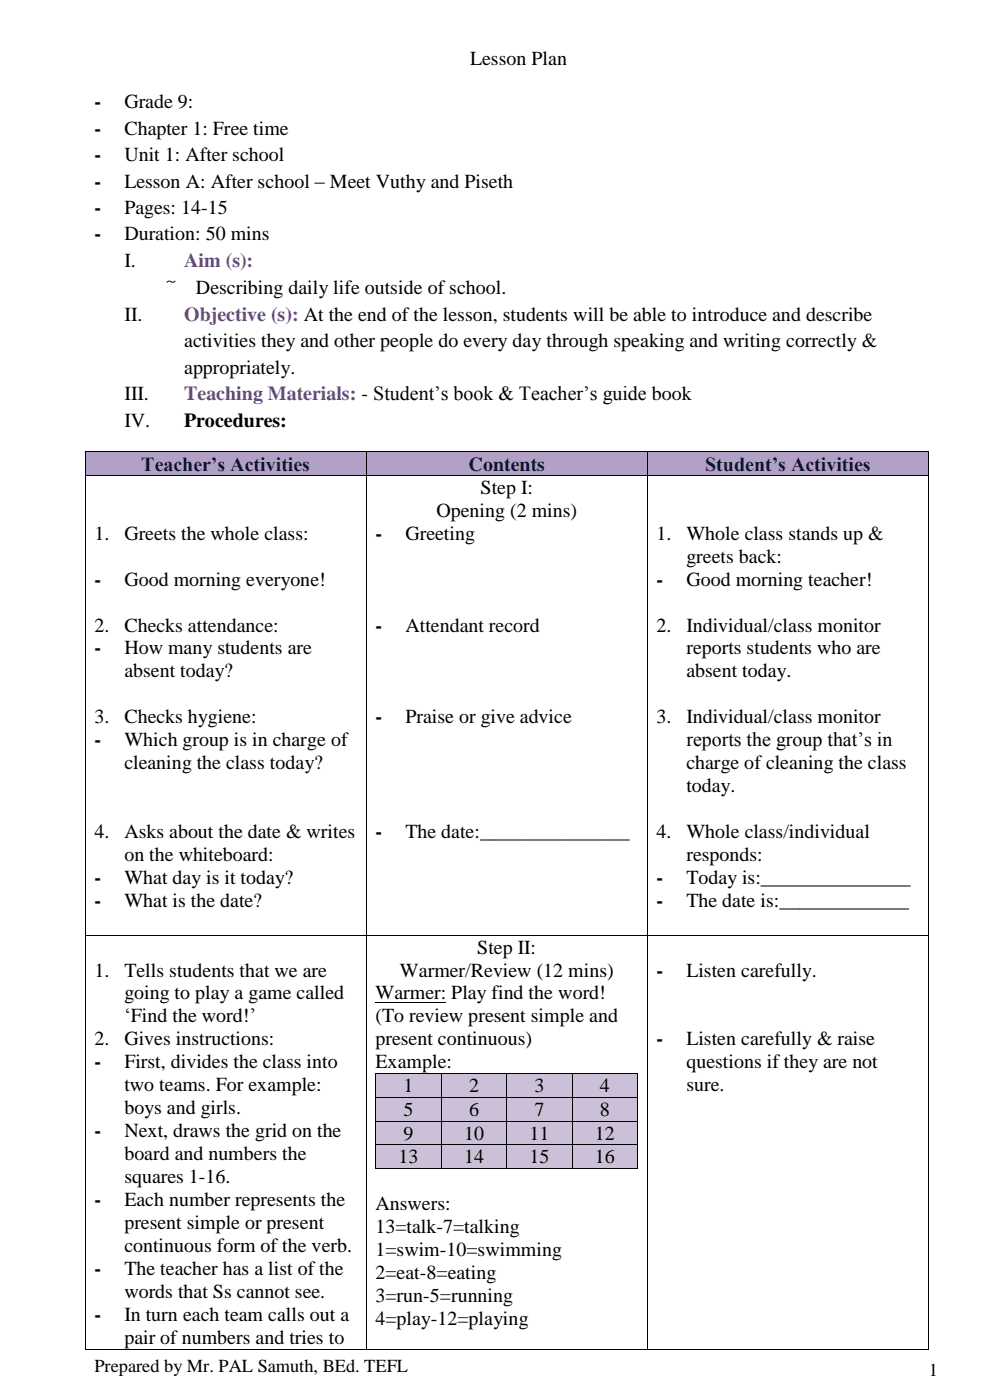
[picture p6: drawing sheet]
<svg xmlns="http://www.w3.org/2000/svg" width="210mm" height="297mm" viewBox="0 0 210 297" stroke-linecap="round" stroke-linejoin="round" font-family="sans-serif">
<defs><g id="words">
<g font-size="4.2">
<text x="99.8" y="13.8">Lesson Plan</text>
<text x="20" y="23">-</text>
<text x="26.4" y="23">Grade 9:</text>
<text x="20" y="28.6">-</text>
<text x="26.4" y="28.6">Chapter 1: Free time</text>
<text x="20" y="34.2">-</text>
<text x="26.4" y="34.2">Unit 1: After school</text>
<text x="20" y="39.8">-</text>
<text x="26.4" y="39.8">Lesson A: After school – Meet Vuthy and Piseth</text>
<text x="20" y="45.4">-</text>
<text x="26.4" y="45.4">Pages: 14-15</text>
<text x="20" y="51">-</text>
<text x="26.4" y="51">Duration: 50 mins</text>
<text x="26.4" y="56.6">I.</text>
<text x="35.2" y="62.4">~</text>
<text x="41.6" y="62.4">Describing daily life outside of school.</text>
<text x="26.4" y="68.1">II.</text>
<text x="39.1" y="73.7">activities they and other people do every day through speaking and writing correctly &amp;</text>
<text x="39.1" y="79.3">appropriately.</text>
<text x="26.4" y="84.9">III.</text>
<text x="26.4" y="90.6">IV.</text>
<text x="39.1" y="90.6">Procedures:</text>
<text x="102" y="104.8">Step I:</text>
<text x="92.6" y="109.7">Opening (2 mins)</text>
<text x="20" y="114.5">1.</text>
<text x="26.4" y="114.5">Greets the whole class:</text>
<text x="79.6" y="114.5">-</text>
<text x="86" y="114.5">Greeting</text>
<text x="139.3" y="114.5">1.</text>
<text x="145.6" y="114.5">Whole class stands up &amp;</text>
<text x="145.6" y="119.4">greets back:</text>
<text x="20" y="124.3">-</text>
<text x="26.4" y="124.3">Good morning everyone!</text>
<text x="139.3" y="124.3">-</text>
<text x="145.6" y="124.3">Good morning teacher!</text>
<text x="20" y="134">2.</text>
<text x="26.4" y="134">Checks attendance:</text>
<text x="79.6" y="134">-</text>
<text x="86" y="134">Attendant record</text>
<text x="139.3" y="134">2.</text>
<text x="145.6" y="134">Individual/class monitor</text>
<text x="20" y="138.9">-</text>
<text x="26.4" y="138.9">How many students are</text>
<text x="26.4" y="143.7">absent today?</text>
<text x="145.6" y="138.9">reports students who are</text>
<text x="145.6" y="143.7">absent today.</text>
<text x="20" y="153.5">3.</text>
<text x="26.4" y="153.5">Checks hygiene:</text>
<text x="79.6" y="153.5">-</text>
<text x="86" y="153.5">Praise or give advice</text>
<text x="139.3" y="153.5">3.</text>
<text x="145.6" y="153.5">Individual/class monitor</text>
<text x="20" y="158.4">-</text>
<text x="26.4" y="158.4">Which group is in charge of</text>
<text x="145.6" y="158.4">reports the group that’s in</text>
<text x="26.4" y="163.2">cleaning the class today?</text>
<text x="145.6" y="163.2">charge of cleaning the class</text>
<text x="145.6" y="168.1">today.</text>
<text x="20" y="177.8">4.</text>
<text x="26.4" y="177.8">Asks about the date &amp; writes</text>
<text x="79.6" y="177.8">-</text>
<text x="86" y="177.8">The date:_______________</text>
<text x="139.3" y="177.8">4.</text>
<text x="145.6" y="177.8">Whole class/individual</text>
<text x="26.4" y="182.7">on the whiteboard:</text>
<text x="145.6" y="182.7">responds:</text>
<text x="20" y="187.6">-</text>
<text x="26.4" y="187.6">What day is it today?</text>
<text x="139.3" y="187.6">-</text>
<text x="145.6" y="187.6">Today is:_______________</text>
<text x="20" y="192.4">-</text>
<text x="26.4" y="192.4">What is the date?</text>
<text x="139.3" y="192.4">-</text>
<text x="145.6" y="192.4">The date is:_____________</text>
<text x="101.2" y="202.3">Step II:</text>
<text x="20" y="207.2">1.</text>
<text x="26.4" y="207.2">Tells students that we are</text>
<text x="84.9" y="207.2">Warmer/Review (12 mins)</text>
<text x="139.3" y="207.2">-</text>
<text x="145.6" y="207.2">Listen carefully.</text>
<text x="26.4" y="212.1">going to play a game called</text>
<text x="79.6" y="212.1">Warmer: Play find the word!</text>
<text x="20" y="221.8">2.</text>
<text x="26.4" y="217">‘Find the word!’</text>
<text x="26.4" y="221.8">Gives instructions:</text>
<text x="79.6" y="217">(To review present simple and</text>
<text x="79.6" y="221.8">present continuous)</text>
<text x="139.3" y="221.8">-</text>
<text x="145.6" y="221.8">Listen carefully &amp; raise</text>
<text x="20" y="226.7">-</text>
<text x="26.4" y="226.7">First, divides the class into</text>
<text x="79.6" y="226.7">Example:</text>
<text x="145.6" y="226.7">questions if they are not</text>
<text x="26.4" y="231.6">two teams. For example:</text>
<text x="85.6" y="231.7">1</text>
<text x="99.5" y="231.7">2</text>
<text x="113.4" y="231.7">3</text>
<text x="127.3" y="231.7">4</text>
<text x="145.6" y="231.6">sure.</text>
<text x="26.4" y="236.4">boys and girls.</text>
<text x="85.6" y="236.8">5</text>
<text x="99.5" y="236.8">6</text>
<text x="113.4" y="236.8">7</text>
<text x="127.3" y="236.8">8</text>
<text x="20" y="241.3">-</text>
<text x="26.4" y="241.3">Next, draws the grid on the</text>
<text x="85.6" y="241.8">9</text>
<text x="98.4" y="241.8">10</text>
<text x="112.3" y="241.8">11</text>
<text x="126.2" y="241.8">12</text>
<text x="26.4" y="246.2">board and numbers the</text>
<text x="26.4" y="251">squares 1-16.</text>
<text x="84.6" y="246.8">13</text>
<text x="98.4" y="246.8">14</text>
<text x="112.3" y="246.8">15</text>
<text x="126.2" y="246.8">16</text>
<text x="20" y="255.9">-</text>
<text x="26.4" y="255.9">Each number represents the</text>
<text x="79.6" y="256.8">Answers:</text>
<text x="26.4" y="260.8">present simple or present</text>
<text x="79.6" y="261.7">13=talk-7=talking</text>
<text x="26.4" y="265.6">continuous form of the verb.</text>
<text x="79.6" y="266.5">1=swim-10=swimming</text>
<text x="20" y="270.5">-</text>
<text x="26.4" y="270.5">The teacher has a list of the</text>
<text x="26.4" y="275.4">words that Ss cannot see.</text>
<text x="79.6" y="271.4">2=eat-8=eating</text>
<text x="20" y="280.2">-</text>
<text x="26.4" y="280.2">In turn each team calls out a</text>
<text x="79.6" y="276.3">3=run-5=running</text>
<text x="79.6" y="281.1">4=play-12=playing</text>
<text x="26.4" y="285.1">pair of numbers and tries to</text>
</g>
<g font-size="4.2" fill="#7030a0">
<text x="39.1" y="56.6">Aim (s):</text>
<text x="39.1" y="68.1">Objective (s): At the end of the lesson, students will be able to introduce and describe</text>
<text x="39.1" y="84.9">Teaching Materials: - Student’s book &amp; Teacher’s guide book</text>
</g>
<g font-size="4.2" fill="#002060">
<text x="30" y="99.8">Teacher’s Activities</text>
<text x="99.4" y="99.8">Contents</text>
<text x="149.6" y="99.8">Student’s Activities</text>
</g>
<g font-size="3.9">
<text x="20" y="291.1">Prepared by Mr. PAL Samuth, BEd. TEFL</text>
<text x="197" y="291.9">1</text>
</g>
</g></defs>
<g fill="#b2a1c7">
<path d="M18.2 95.9h1.8v4.9h-1.8z" fill-rule="evenodd"/>
<path d="M75.8 95.9h1.9v4.9h-1.9z" fill-rule="evenodd"/>
<path d="M20 95.9h55.8v4.9h-55.8z" fill-rule="evenodd"/>
<path d="M77.8 95.9h1.8v4.9h-1.8z" fill-rule="evenodd"/>
<path d="M135.4 95.9h1.9v4.9h-1.9z" fill-rule="evenodd"/>
<path d="M79.6 95.9h55.8v4.9h-55.8z" fill-rule="evenodd"/>
<path d="M137.4 95.9h1.9v4.9h-1.9z" fill-rule="evenodd"/>
<path d="M195.1 95.9h1.8v4.9h-1.8z" fill-rule="evenodd"/>
<path d="M139.3 95.9h55.8v4.9h-55.8z" fill-rule="evenodd"/>
</g>
<g fill="#000">
<path d="M18 95.8h.2v.1h-.2z" fill-rule="evenodd"/>
<path d="M18 95.8h.2v.1h-.2z" fill-rule="evenodd"/>
<path d="M77.7 95.8h.1v.1h-.1z" fill-rule="evenodd"/>
<path d="M137.3 95.8h.1v.1h-.1z" fill-rule="evenodd"/>
<path d="M196.9 95.8h.2v.1h-.2z" fill-rule="evenodd"/>
<path d="M196.9 95.8h.2v.1h-.2z" fill-rule="evenodd"/>
<path d="M18 100.8h.2v.2h-.2z" fill-rule="evenodd"/>
<path d="M77.7 100.8h.1v.2h-.1z" fill-rule="evenodd"/>
<path d="M137.3 100.8h.1v.2h-.1z" fill-rule="evenodd"/>
<path d="M196.9 100.8h.2v.2h-.2z" fill-rule="evenodd"/>
</g>
<g fill="none" stroke="#000" stroke-width=".21">
<path d="M18.1 95.9v4.9M18.2 95.9h59.5M77.7 95.9v4.9M77.8 95.9h59.5M137.4 95.9v4.9M137.4 95.9h59.5M197 95.9v4.9M18.1 101v97.4M18.2 100.9h59.5M77.7 101v97.4M77.8 100.9h59.5M137.4 101v97.4"/>
<path d="M137.4 100.9h59.5M197 101v97.4M79.6 212.6h15.1"/>
</g>
<g fill="#ccc0d9">
<path d="M79.8 227.9h1.8v4.9h-1.8z" fill-rule="evenodd"/>
<path d="M91.7 227.9h1.8v4.9h-1.8z" fill-rule="evenodd"/>
<path d="M81.6 227.9h10.1v4.9h-10.1z" fill-rule="evenodd"/>
<path d="M93.7 227.9h1.8v4.9h-1.8z" fill-rule="evenodd"/>
<path d="M105.6 227.9h1.8v4.9h-1.8z" fill-rule="evenodd"/>
<path d="M95.5 227.9h10.1v4.9h-10.1z" fill-rule="evenodd"/>
<path d="M107.6 227.9h1.8v4.9h-1.8z" fill-rule="evenodd"/>
<path d="M119.5 227.9h1.8v4.9h-1.8z" fill-rule="evenodd"/>
<path d="M109.4 227.9h10.1v4.9h-10.1z" fill-rule="evenodd"/>
<path d="M121.5 227.9h1.8v4.9h-1.8z" fill-rule="evenodd"/>
<path d="M133.4 227.9h1.8v4.9h-1.8z" fill-rule="evenodd"/>
<path d="M123.3 227.9h10.1v4.9h-10.1z" fill-rule="evenodd"/>
</g>
<g fill="#000">
<path d="M79.6 227.7h.2v.2h-.2z" fill-rule="evenodd"/>
<path d="M79.6 227.7h.2v.2h-.2z" fill-rule="evenodd"/>
<path d="M93.5 227.7h.2v.2h-.2z" fill-rule="evenodd"/>
<path d="M107.4 227.7h.2v.2h-.2z" fill-rule="evenodd"/>
<path d="M121.3 227.7h.2v.2h-.2z" fill-rule="evenodd"/>
<path d="M135.2 227.7h.2v.2h-.2z" fill-rule="evenodd"/>
<path d="M135.2 227.7h.2v.2h-.2z" fill-rule="evenodd"/>
</g>
<path d="M79.7 227.9v4.9M79.8 227.8h13.7M93.6 227.9v4.9M93.7 227.8h13.7M107.5 227.9v4.9M107.6 227.8h13.7M121.4 227.9v4.9M121.5 227.8h13.7M135.3 227.9v4.9" fill="none" stroke="#000" stroke-width=".21"/>
<g fill="#ccc0d9">
<path d="M79.8 233h1.8v4.8h-1.8z" fill-rule="evenodd"/>
<path d="M91.7 233h1.8v4.8h-1.8z" fill-rule="evenodd"/>
<path d="M81.6 233h10.1v4.8h-10.1z" fill-rule="evenodd"/>
<path d="M93.7 233h1.8v4.8h-1.8z" fill-rule="evenodd"/>
<path d="M105.6 233h1.8v4.8h-1.8z" fill-rule="evenodd"/>
<path d="M95.5 233h10.1v4.8h-10.1z" fill-rule="evenodd"/>
<path d="M107.6 233h1.8v4.8h-1.8z" fill-rule="evenodd"/>
<path d="M119.5 233h1.8v4.8h-1.8z" fill-rule="evenodd"/>
<path d="M109.4 233h10.1v4.8h-10.1z" fill-rule="evenodd"/>
<path d="M121.5 233h1.8v4.8h-1.8z" fill-rule="evenodd"/>
<path d="M133.4 233h1.8v4.8h-1.8z" fill-rule="evenodd"/>
<path d="M123.3 233h10.1v4.8h-10.1z" fill-rule="evenodd"/>
</g>
<g fill="#000">
<path d="M79.6 232.8h.2v.2h-.2z" fill-rule="evenodd"/>
<path d="M93.5 232.8h.2v.2h-.2z" fill-rule="evenodd"/>
<path d="M107.4 232.8h.2v.2h-.2z" fill-rule="evenodd"/>
<path d="M121.3 232.8h.2v.2h-.2z" fill-rule="evenodd"/>
<path d="M135.2 232.8h.2v.2h-.2z" fill-rule="evenodd"/>
</g>
<path d="M79.7 233v4.8M79.8 232.9h13.7M93.6 233v4.8M93.7 232.9h13.7M107.5 233v4.8M107.6 232.9h13.7M121.4 233v4.8M121.5 232.9h13.7M135.3 233v4.8" fill="none" stroke="#000" stroke-width=".21"/>
<g fill="#ccc0d9">
<path d="M79.8 238h1.8v4.9h-1.8z" fill-rule="evenodd"/>
<path d="M91.7 238h1.8v4.9h-1.8z" fill-rule="evenodd"/>
<path d="M81.6 238h10.1v4.9h-10.1z" fill-rule="evenodd"/>
<path d="M93.7 238h1.8v4.9h-1.8z" fill-rule="evenodd"/>
<path d="M105.6 238h1.8v4.9h-1.8z" fill-rule="evenodd"/>
<path d="M95.5 238h10.1v4.9h-10.1z" fill-rule="evenodd"/>
<path d="M107.6 238h1.8v4.9h-1.8z" fill-rule="evenodd"/>
<path d="M119.5 238h1.8v4.9h-1.8z" fill-rule="evenodd"/>
<path d="M109.4 238h10.1v4.9h-10.1z" fill-rule="evenodd"/>
<path d="M121.5 238h1.8v4.9h-1.8z" fill-rule="evenodd"/>
<path d="M133.4 238h1.8v4.9h-1.8z" fill-rule="evenodd"/>
<path d="M123.3 238h10.1v4.9h-10.1z" fill-rule="evenodd"/>
</g>
<g fill="#000">
<path d="M79.6 237.8h.2v.2h-.2z" fill-rule="evenodd"/>
<path d="M93.5 237.8h.2v.2h-.2z" fill-rule="evenodd"/>
<path d="M107.4 237.8h.2v.2h-.2z" fill-rule="evenodd"/>
<path d="M121.3 237.8h.2v.2h-.2z" fill-rule="evenodd"/>
<path d="M135.2 237.8h.2v.2h-.2z" fill-rule="evenodd"/>
</g>
<path d="M79.7 238v4.9M79.8 237.9h13.7M93.6 238v4.9M93.7 237.9h13.7M107.5 238v4.9M107.6 237.9h13.7M121.4 238v4.9M121.5 237.9h13.7M135.3 238v4.9" fill="none" stroke="#000" stroke-width=".21"/>
<g fill="#ccc0d9">
<path d="M79.8 243h1.8v4.9h-1.8z" fill-rule="evenodd"/>
<path d="M91.7 243h1.8v4.9h-1.8z" fill-rule="evenodd"/>
<path d="M81.6 243h10.1v4.9h-10.1z" fill-rule="evenodd"/>
<path d="M93.7 243h1.8v4.9h-1.8z" fill-rule="evenodd"/>
<path d="M105.6 243h1.8v4.9h-1.8z" fill-rule="evenodd"/>
<path d="M95.5 243h10.1v4.9h-10.1z" fill-rule="evenodd"/>
<path d="M107.6 243h1.8v4.9h-1.8z" fill-rule="evenodd"/>
<path d="M119.5 243h1.8v4.9h-1.8z" fill-rule="evenodd"/>
<path d="M109.4 243h10.1v4.9h-10.1z" fill-rule="evenodd"/>
<path d="M121.5 243h1.8v4.9h-1.8z" fill-rule="evenodd"/>
<path d="M133.4 243h1.8v4.9h-1.8z" fill-rule="evenodd"/>
<path d="M123.3 243h10.1v4.9h-10.1z" fill-rule="evenodd"/>
</g>
<g fill="#000">
<path d="M18 198.4h.2v.1h-.2z" fill-rule="evenodd"/>
<path d="M77.7 198.4h.1v.1h-.1z" fill-rule="evenodd"/>
<path d="M137.3 198.4h.1v.1h-.1z" fill-rule="evenodd"/>
<path d="M196.9 198.4h.2v.1h-.2z" fill-rule="evenodd"/>
<path d="M79.6 242.9h.2v.1h-.2z" fill-rule="evenodd"/>
<path d="M79.6 247.9h.2v.2h-.2z" fill-rule="evenodd"/>
<path d="M79.6 247.9h.2v.2h-.2z" fill-rule="evenodd"/>
<path d="M93.5 242.9h.2v.1h-.2z" fill-rule="evenodd"/>
<path d="M93.5 247.9h.2v.2h-.2z" fill-rule="evenodd"/>
<path d="M107.4 242.9h.2v.1h-.2z" fill-rule="evenodd"/>
<path d="M107.4 247.9h.2v.2h-.2z" fill-rule="evenodd"/>
<path d="M121.3 242.9h.2v.1h-.2z" fill-rule="evenodd"/>
<path d="M121.3 247.9h.2v.2h-.2z" fill-rule="evenodd"/>
<path d="M135.2 242.9h.2v.1h-.2z" fill-rule="evenodd"/>
<path d="M135.2 247.9h.2v.2h-.2z" fill-rule="evenodd"/>
<path d="M135.2 247.9h.2v.2h-.2z" fill-rule="evenodd"/>
<path d="M18 286.2h.2v.1h-.2z" fill-rule="evenodd"/>
<path d="M18 286.2h.2v.1h-.2z" fill-rule="evenodd"/>
<path d="M77.7 286.2h.1v.1h-.1z" fill-rule="evenodd"/>
<path d="M137.3 286.2h.1v.1h-.1z" fill-rule="evenodd"/>
<path d="M196.9 286.2h.2v.1h-.2z" fill-rule="evenodd"/>
<path d="M196.9 286.2h.2v.1h-.2z" fill-rule="evenodd"/>
</g>
<g fill="none" stroke="#000" stroke-width=".21">
<path d="M18.1 198.5v87.7M18.2 198.4h59.5M77.7 198.5v87.7M77.8 198.4h59.5M137.4 198.5v87.7M137.4 198.4h59.5M197 198.5v87.7M79.7 243v4.9M79.8 242.9h13.7M79.8 248h13.7M93.6 243v4.9M93.7 242.9h13.7"/>
<path d="M93.7 248h13.7M107.5 243v4.9M107.6 242.9h13.7M107.6 248h13.7M121.4 243v4.9M121.5 242.9h13.7M121.5 248h13.7M135.3 243v4.9M18.2 286.3h59.5M77.8 286.3h59.5M137.4 286.3h59.5"/>
</g>
<use href="#words"/>
</svg>
